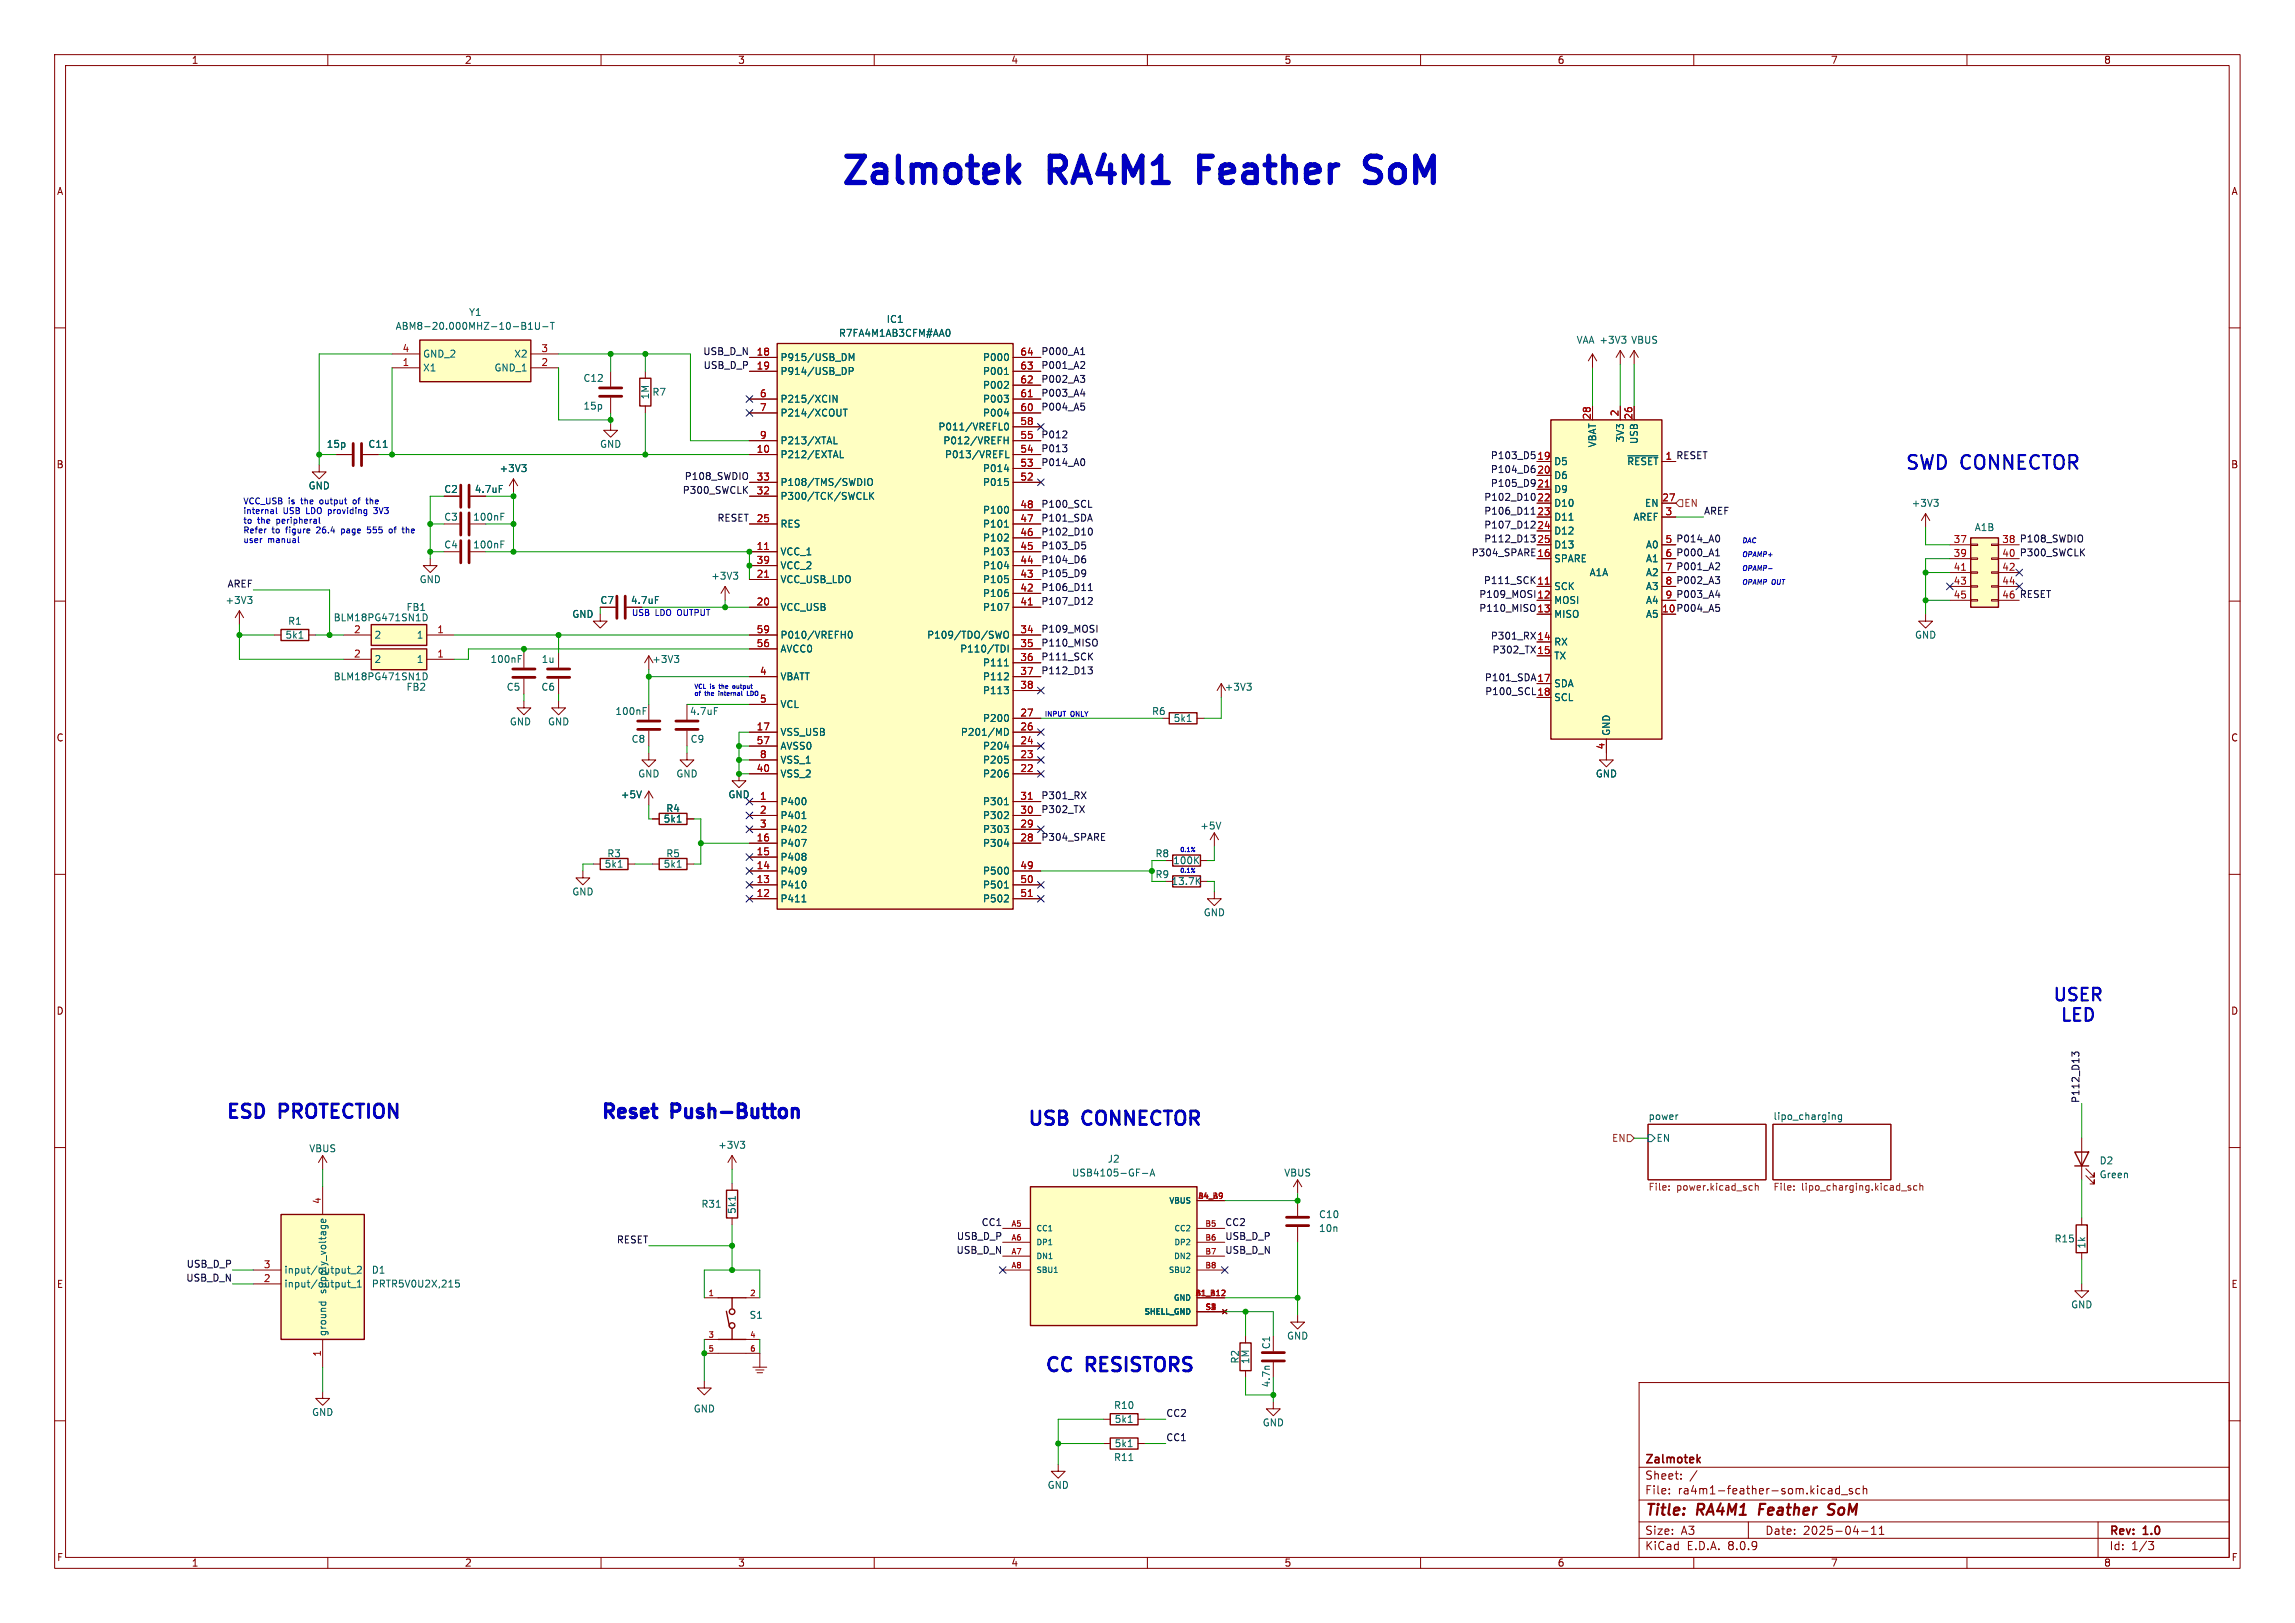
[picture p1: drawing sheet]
<svg xmlns="http://www.w3.org/2000/svg" width="297mm" height="210mm" viewBox="0 0 297 210" stroke-linecap="round" stroke-linejoin="round" font-family="sans-serif">
<defs><g id="words">
<g font-size="4.8" fill="#0000c2">
<text x="108.7" y="24.1">Zalmotek</text>
<text x="136" y="24.1">RA4M1</text>
<text x="156.7" y="24.1">Feather</text>
<text x="179.7" y="24.1">SoM</text>
</g>
<g font-size="2.5" fill="#0000c2">
<text x="246.5" y="60.9">SWD CONNECTOR</text>
<text x="29.2" y="144.9">ESD</text>
<text x="36.3" y="144.9">PROTECTION</text>
<text x="77.7" y="144.9">Reset</text>
<text x="87.2" y="144.9">Push-Button</text>
<text x="132.9" y="145.7">USB</text>
<text x="140.3" y="145.7">CONNECTOR</text>
<text x="135.1" y="177.6">CC</text>
<text x="140.7" y="177.6">RESISTORS</text>
</g>
<g font-size="2.3" fill="#0000c2">
<text x="265.5" y="129.7">USER</text>
<text x="266.5" y="132.3">LED</text>
</g>
<g font-size="2" fill="#840000">
<text x="212.8" y="196.5">Title:</text>
<text x="219.7" y="196.5">RA4M1</text>
<text x="228.2" y="196.5">Feather</text>
<text x="237.8" y="196.5">SoM</text>
</g>
<g font-size="1.5" fill="#840000">
<text x="212.8" y="191.6">Sheet:</text>
<text x="212.8" y="189.6">Zalmotek</text>
<text x="212.8" y="193.5">File:</text>
<text x="217.1" y="193.5">ra4m1-feather-som.kicad_sch</text>
<text x="212.8" y="200.7">KiCad</text>
<text x="212.8" y="198.7">Size:</text>
<text x="217.5" y="198.7">A3</text>
<text x="218.3" y="200.7">E.D.A.</text>
<text x="223.7" y="200.7">8.0.9</text>
<text x="228.4" y="198.7">Date:</text>
<text x="233.3" y="198.7">2025-04-11</text>
<text x="272.9" y="198.9">Rev:</text>
<text x="272.9" y="200.7">Id:</text>
<text x="275.8" y="200.7">1/3</text>
<text x="277.4" y="198.9">1.0</text>
</g>
<g font-size="1.3" fill="#840000">
<text x="24.7" y="8.4">1</text>
<text x="60.1" y="8.4">2</text>
<text x="95.5" y="8.4">3</text>
<text x="130.8" y="8.4">4</text>
<text x="166.2" y="8.4">5</text>
<text x="201.5" y="8.4">6</text>
<text x="236.9" y="8.4">7</text>
<text x="272.2" y="8.4">8</text>
<text x="7.3" y="25.4">A</text>
<text x="288.7" y="25.4">A</text>
<text x="7.2" y="60.7">B</text>
<text x="288.7" y="60.7">B</text>
<text x="215" y="79.3">10 P004_A5</text>
<text x="7.2" y="96.1">C</text>
<text x="288.7" y="96.1">C</text>
<text x="7.2" y="131.4">D</text>
<text x="288.7" y="131.4">D</text>
<text x="7.3" y="166.8">E</text>
<text x="288.7" y="166.8">E</text>
<text x="7.3" y="202.1">F</text>
<text x="24.7" y="202.9">1</text>
<text x="60.1" y="202.9">2</text>
<text x="95.5" y="202.9">3</text>
<text x="130.8" y="202.9">4</text>
<text x="166.2" y="202.9">5</text>
<text x="201.5" y="202.9">6</text>
<text x="236.9" y="202.9">7</text>
<text x="272.2" y="202.9">8</text>
<text x="288.7" y="202.1">F</text>
</g>
<g font-size="1.3" fill="#006464">
<text x="60.6" y="41">Y1</text>
<text x="114.7" y="41.9">IC1</text>
<text x="51.1" y="42.8">ABM8-20.000MHZ-10-B1U-T</text>
<text x="54.7" y="46.4">GND_2</text>
<text x="66.5" y="46.4">X2</text>
<text x="100.9" y="46.9">P915/USB_DM</text>
<text x="108.5" y="43.7">R7FA4M1AB3CFM#AA0</text>
<text x="127.1" y="46.9">P000</text>
<text x="204" y="44.6">VAA +3V3</text>
<text x="211" y="44.6">VBUS</text>
<text x="54.7" y="48.2">X1</text>
<text x="63.9" y="48.2">GND_1</text>
<text x="75.4" y="49.6">C12</text>
<text x="75.4" y="53.1">15p</text>
<text x="84.1" y="51.7" transform="rotate(-90 84.1 51.7)">1M</text>
<text x="84.4" y="51.3">R7</text>
<text x="100.9" y="48.7">P914/USB_DP</text>
<text x="100.9" y="52.2">P215/XCIN</text>
<text x="127.1" y="52.2">P003</text>
<text x="127.1" y="50.4">P002</text>
<text x="127.1" y="48.7">P001</text>
<text x="42.2" y="58.1">15p</text>
<text x="47.6" y="58.1">C11</text>
<text x="77.6" y="58.1">GND</text>
<text x="100.9" y="59.4">P212/EXTAL</text>
<text x="100.9" y="54">P214/XCOUT</text>
<text x="100.9" y="57.6">P213/XTAL</text>
<text x="121.4" y="55.8">P011/VREFL0</text>
<text x="122" y="57.6">P012/VREFH</text>
<text x="122.2" y="59.4">P013/VREFL</text>
<text x="127.1" y="54">P004</text>
<text x="206.7" y="58" transform="rotate(-90 206.7 58)">VBAT</text>
<text x="210.3" y="57.3" transform="rotate(-90 210.3 57.3)">3V3</text>
<text x="212.1" y="57.5" transform="rotate(-90 212.1 57.5)">USB</text>
<text x="39.9" y="63.5">GND</text>
<text x="57.4" y="63.9">C2</text>
<text x="61.4" y="63.9">4.7uF</text>
<text x="64.6" y="61.2">+3V3</text>
<text x="100.9" y="64.8">P300/TCK/SWCLK</text>
<text x="100.9" y="63">P108/TMS/SWDIO</text>
<text x="127.1" y="63">P015</text>
<text x="127.1" y="61.2">P014</text>
<text x="201.1" y="60.3">D5</text>
<text x="201.1" y="62.1">D6</text>
<text x="201.1" y="63.9">D9</text>
<text x="201.1" y="65.7">D10</text>
<text x="210.5" y="60.3">~{RESET}</text>
<text x="212.8" y="65.7">EN</text>
<text x="247.3" y="65.7">+3V3</text>
<text x="57.4" y="67.5">C3</text>
<text x="57.4" y="71.1">C4</text>
<text x="61.2" y="67.5">100nF</text>
<text x="61.2" y="71.1">100nF</text>
<text x="100.9" y="68.4">RES</text>
<text x="127.1" y="70.2">P102</text>
<text x="127.1" y="68.4">P101</text>
<text x="127.1" y="66.6">P100</text>
<text x="201.1" y="67.5">D11</text>
<text x="201.1" y="69.3">D12</text>
<text x="201.1" y="71.1">D13</text>
<text x="211.3" y="67.5">AREF</text>
<text x="212.9" y="71.1">A0</text>
<text x="255.5" y="68.9">A1B</text>
<text x="54.2" y="75.6">GND</text>
<text x="92" y="75.1">+3V3</text>
<text x="100.9" y="72">VCC_1</text>
<text x="100.9" y="75.6">VCC_USB_LDO</text>
<text x="100.9" y="73.8">VCC_2</text>
<text x="127.1" y="77.4">P106</text>
<text x="127.1" y="75.6">P105</text>
<text x="127.1" y="73.8">P104</text>
<text x="127.1" y="72">P103</text>
<text x="201.1" y="76.5">SCK</text>
<text x="201.1" y="72.9">SPARE</text>
<text x="205.6" y="74.7">A1A</text>
<text x="212.9" y="72.9">A1</text>
<text x="212.9" y="74.7">A2</text>
<text x="212.9" y="76.5">A3</text>
<text x="29.1" y="78.3">+3V3</text>
<text x="36.9" y="82.8">5k1</text>
<text x="37.2" y="81">R1</text>
<text x="43.1" y="80.5">BLM18PG471SN1D</text>
<text x="48.4" y="82.8">2</text>
<text x="52.5" y="79.2">FB1</text>
<text x="53.9" y="82.8">1</text>
<text x="74" y="80.1">GND</text>
<text x="77.6" y="78.3">C7</text>
<text x="81.6" y="78.3">4.7uF</text>
<text x="100.9" y="79.2">VCC_USB</text>
<text x="100.9" y="82.8">P010/VREFH0</text>
<text x="119.9" y="82.8">P109/TDO/SWO</text>
<text x="127.1" y="79.2">P107</text>
<text x="201.1" y="78.3">MOSI</text>
<text x="201.1" y="80.1">MISO</text>
<text x="201.1" y="83.7">RX</text>
<text x="212.9" y="80.1">A5</text>
<text x="212.9" y="78.3">A4</text>
<text x="247.8" y="82.8">GND</text>
<text x="43.1" y="88.2">BLM18PG471SN1D</text>
<text x="48.4" y="85.9">2</text>
<text x="52.5" y="89.5">FB2</text>
<text x="53.9" y="85.9">1</text>
<text x="63.4" y="85.9">100nF</text>
<text x="65.5" y="89.5">C5</text>
<text x="70" y="89.5">C6</text>
<text x="70" y="85.9">1u</text>
<text x="84.3" y="85.9">+3V3</text>
<text x="100.9" y="88.2">VBATT</text>
<text x="100.9" y="84.6">AVCC0</text>
<text x="124.2" y="84.6">P110/TDI</text>
<text x="127.1" y="86.4">P111</text>
<text x="127.1" y="88.2">P112</text>
<text x="127.1" y="90">P113</text>
<text x="158.4" y="89.5">+3V3</text>
<text x="201.1" y="85.5">TX</text>
<text x="201.1" y="89.1">SDA</text>
<text x="65.9" y="94">GND</text>
<text x="70.8" y="94">GND</text>
<text x="79.6" y="92.7">100nF</text>
<text x="89.2" y="92.7">4.7uF</text>
<text x="100.9" y="95.4">VSS_USB</text>
<text x="100.9" y="91.8">VCL</text>
<text x="124.3" y="95.4">P201/MD</text>
<text x="127.1" y="93.6">P200</text>
<text x="149" y="92.7">R6</text>
<text x="151.8" y="93.6">5k1</text>
<text x="201.1" y="90.9">SCL</text>
<text x="208.5" y="95.3" transform="rotate(-90 208.5 95.3)">GND</text>
<text x="81.7" y="96.2">C8</text>
<text x="82.5" y="100.7">GND</text>
<text x="87.5" y="100.7">GND</text>
<text x="89.3" y="96.2">C9</text>
<text x="100.9" y="100.7">VSS_2</text>
<text x="100.9" y="97.1">AVSS0</text>
<text x="100.9" y="98.9">VSS_1</text>
<text x="127.1" y="100.7">P206</text>
<text x="127.1" y="98.9">P205</text>
<text x="127.1" y="97.1">P204</text>
<text x="206.4" y="100.7">GND</text>
<text x="80.3" y="103.4">+5V</text>
<text x="85.8" y="106.6">5k1</text>
<text x="86.2" y="105.2">R4</text>
<text x="94.2" y="103.4">GND</text>
<text x="100.9" y="104.3">P400</text>
<text x="100.9" y="106.1">P401</text>
<text x="100.9" y="107.9">P402</text>
<text x="127.1" y="107.9">P303</text>
<text x="127.1" y="106.1">P302</text>
<text x="127.1" y="104.3">P301</text>
<text x="155.3" y="107.5">+5V</text>
<text x="78.2" y="112.4">5k1</text>
<text x="78.5" y="111.1">R3</text>
<text x="85.8" y="112.4">5k1</text>
<text x="86.2" y="111.1">R5</text>
<text x="100.9" y="113.3">P409</text>
<text x="100.9" y="111.5">P408</text>
<text x="100.9" y="109.7">P407</text>
<text x="127.1" y="109.7">P304</text>
<text x="127.1" y="113.3">P500</text>
<text x="149.5" y="111.1">R8</text>
<text x="149.5" y="113.8">R9</text>
<text x="151.8" y="112">100K</text>
<text x="74" y="116">GND</text>
<text x="100.9" y="116.9">P411</text>
<text x="100.9" y="115.1">P410</text>
<text x="127.1" y="115.1">P501</text>
<text x="127.1" y="116.9">P502</text>
<text x="151.5" y="114.7">13.7K</text>
<text x="155.7" y="118.7">GND</text>
<text x="40" y="149.2">VBUS</text>
<text x="92.9" y="148.8">+3V3</text>
<text x="213.3" y="145">power</text>
<text x="214.3" y="147.9">EN</text>
<text x="229.4" y="145">lipo_charging</text>
<text x="138.7" y="152.4">USB4105-GF-A</text>
<text x="143.3" y="150.6">J2</text>
<text x="166.1" y="152.4">VBUS</text>
<text x="271.7" y="150.8">D2</text>
<text x="271.7" y="152.6">Green</text>
<text x="90.7" y="156.4">R31</text>
<text x="95.4" y="157.1" transform="rotate(-90 95.4 157.1)">5k1</text>
<text x="170.6" y="157.8">C10</text>
<text x="170.6" y="159.6">10n</text>
<text x="265.8" y="160.9">R15</text>
<text x="270" y="161.6" transform="rotate(-90 270 161.6)">1k</text>
<text x="36.7" y="166.7">input/output_1</text>
<text x="36.7" y="164.9">input/output_2</text>
<text x="42.4" y="167.5" transform="rotate(-90 42.4 167.5)">supply_voltage</text>
<text x="48" y="164.9">D1</text>
<text x="48" y="166.7">PRTR5V0U2X,215</text>
<text x="42.4" y="173" transform="rotate(-90 42.4 173)">ground</text>
<text x="96.9" y="170.8">S1</text>
<text x="166.5" y="173.5">GND</text>
<text x="268" y="169.4">GND</text>
<text x="160.5" y="176.5" transform="rotate(-90 160.5 176.5)">R2</text>
<text x="161.8" y="176.6" transform="rotate(-90 161.8 176.6)">1M</text>
<text x="164.5" y="179.6" transform="rotate(-90 164.5 179.6)">4.7n</text>
<text x="164.5" y="174.7" transform="rotate(-90 164.5 174.7)">C1</text>
<text x="40.3" y="183.4">GND</text>
<text x="89.7" y="182.9">GND</text>
<text x="144.1" y="182.5">R10</text>
<text x="144.2" y="184.3">5k1</text>
<text x="163.3" y="184.7">GND</text>
<text x="144.1" y="189.2">R11</text>
<text x="144.2" y="187.4">5k1</text>
<text x="135.5" y="192.8">GND</text>
</g>
<g font-size="1.3" fill="#a90000">
<text x="52" y="47.4">1</text>
<text x="52" y="45.6">4</text>
<text x="70" y="47.4">2</text>
<text x="70" y="45.6">3</text>
<text x="97.9" y="46.1">18</text>
<text x="97.9" y="47.9">19</text>
<text x="132" y="47.9">63</text>
<text x="132" y="46.1">64</text>
<text x="98.3" y="51.5">6</text>
<text x="98.3" y="53.3">7</text>
<text x="132" y="53.3">60</text>
<text x="132" y="51.5">61</text>
<text x="132" y="49.7">62</text>
<text x="209.5" y="53.9" transform="rotate(-90 209.5 53.9)">2</text>
<text x="97.9" y="58.6">10</text>
<text x="98.3" y="56.8">9</text>
<text x="132" y="58.6">54</text>
<text x="132" y="56.8">55</text>
<text x="132" y="55">58</text>
<text x="198.9" y="59.5">19</text>
<text x="205.9" y="54.4" transform="rotate(-90 205.9 54.4)">28</text>
<text x="211.3" y="54.4" transform="rotate(-90 211.3 54.4)">26</text>
<text x="215.5" y="59.5">1</text>
<text x="97.9" y="64">32</text>
<text x="97.9" y="62.2">33</text>
<text x="132" y="65.8">48</text>
<text x="132" y="62.2">52</text>
<text x="132" y="60.4">53</text>
<text x="198.9" y="61.3">20</text>
<text x="198.9" y="63.1">21</text>
<text x="198.9" y="64.9">22</text>
<text x="215" y="64.9">27</text>
<text x="97.9" y="71.2">11</text>
<text x="97.9" y="67.6">25</text>
<text x="132" y="71.2">45</text>
<text x="132" y="69.4">46</text>
<text x="132" y="67.6">47</text>
<text x="198.9" y="66.7">23</text>
<text x="198.9" y="68.5">24</text>
<text x="198.9" y="70.3">25</text>
<text x="215.5" y="66.7">3</text>
<text x="215.5" y="70.3">5</text>
<text x="252.8" y="70.3">37</text>
<text x="259" y="70.3">38</text>
<text x="97.9" y="74.8">21</text>
<text x="97.9" y="73">39</text>
<text x="132" y="76.6">42</text>
<text x="132" y="74.8">43</text>
<text x="132" y="73">44</text>
<text x="198.9" y="75.7">11</text>
<text x="198.9" y="77.5">12</text>
<text x="198.9" y="72.1">16</text>
<text x="215.5" y="72.1">6</text>
<text x="215.5" y="73.9">7</text>
<text x="215.5" y="75.7">8</text>
<text x="215.5" y="77.5">9</text>
<text x="252.8" y="72.1">39</text>
<text x="252.8" y="73.9">41</text>
<text x="252.8" y="75.7">43</text>
<text x="252.8" y="77.5">45</text>
<text x="259" y="72.1">40</text>
<text x="259" y="73.9">42</text>
<text x="259" y="75.7">44</text>
<text x="259" y="77.5">46</text>
<text x="45.7" y="82">2</text>
<text x="56.5" y="82">1</text>
<text x="97.9" y="78.4">20</text>
<text x="97.9" y="83.8">56</text>
<text x="97.9" y="82">59</text>
<text x="132" y="82">34</text>
<text x="132" y="83.8">35</text>
<text x="132" y="78.4">41</text>
<text x="198.9" y="79.3">13</text>
<text x="198.9" y="82.9">14</text>
<text x="215" y="79.3">10</text>
<text x="45.7" y="85.1">2</text>
<text x="56.5" y="85.1">1</text>
<text x="98.3" y="87.4">4</text>
<text x="132" y="85.6">36</text>
<text x="132" y="87.4">37</text>
<text x="132" y="89.2">38</text>
<text x="198.9" y="84.7">15</text>
<text x="198.9" y="88.3">17</text>
<text x="97.9" y="94.6">17</text>
<text x="98.3" y="91">5</text>
<text x="132" y="94.6">26</text>
<text x="132" y="92.8">27</text>
<text x="198.9" y="90.1">18</text>
<text x="97.9" y="99.9">40</text>
<text x="97.9" y="96.4">57</text>
<text x="98.3" y="98.2">8</text>
<text x="132" y="99.9">22</text>
<text x="132" y="98.2">23</text>
<text x="132" y="96.4">24</text>
<text x="207.7" y="97" transform="rotate(-90 207.7 97)">4</text>
<text x="98.3" y="103.5">1</text>
<text x="98.3" y="105.3">2</text>
<text x="98.3" y="107.1">3</text>
<text x="132" y="107.1">29</text>
<text x="132" y="105.3">30</text>
<text x="132" y="103.5">31</text>
<text x="97.9" y="112.5">14</text>
<text x="97.9" y="110.7">15</text>
<text x="97.9" y="108.9">16</text>
<text x="132" y="108.9">28</text>
<text x="132" y="112.5">49</text>
<text x="97.9" y="116.1">12</text>
<text x="97.9" y="114.3">13</text>
<text x="132" y="114.3">50</text>
<text x="132" y="116.1">51</text>
<text x="41.6" y="155.9" transform="rotate(-90 41.6 155.9)">4</text>
<text x="34.1" y="166">2</text>
<text x="34.1" y="164.2">3</text>
<text x="41.6" y="175.6" transform="rotate(-90 41.6 175.6)">1</text>
</g>
<g font-size="1.3" fill="#0f0f0f">
<text x="90.9" y="46">USB_D_N</text>
<text x="91" y="47.8">USB_D_P</text>
<text x="134.7" y="46">P000_A1</text>
<text x="134.7" y="47.8">P001_A2</text>
<text x="134.7" y="53.2">P004_A5</text>
<text x="134.7" y="51.4">P003_A4</text>
<text x="134.7" y="49.6">P002_A3</text>
<text x="134.7" y="58.6">P013</text>
<text x="134.7" y="56.8">P012</text>
<text x="192.9" y="59.5">P103_D5</text>
<text x="215.5" y="59.5">1 RESET</text>
<text x="88.3" y="64">P300_SWCLK</text>
<text x="88.5" y="62.2">P108_SWDIO</text>
<text x="134.7" y="65.8">P100_SCL</text>
<text x="134.7" y="60.4">P014_A0</text>
<text x="192" y="64.9">P102_D10</text>
<text x="192.9" y="63.1">P105_D9</text>
<text x="192.9" y="61.3">P104_D6</text>
<text x="92.8" y="67.6">RESET</text>
<text x="134.7" y="67.6">P101_SDA</text>
<text x="134.7" y="71.1">P103_D5</text>
<text x="134.7" y="69.3">P102_D10</text>
<text x="192" y="68.5">P107_D12</text>
<text x="192" y="70.2">P112_D13</text>
<text x="192" y="66.7">P106_D11</text>
<text x="215.5" y="70.3">5 P014_A0</text>
<text x="220.5" y="66.7">AREF</text>
<text x="261.3" y="70.2">P108_SWDIO</text>
<text x="29.4" y="76.1">AREF</text>
<text x="134.7" y="72.9">P104_D6</text>
<text x="134.7" y="76.5">P106_D11</text>
<text x="134.7" y="74.7">P105_D9</text>
<text x="190.4" y="72">P304_SPARE 16</text>
<text x="191.4" y="77.4">P109_MOSI 12</text>
<text x="192" y="75.6">P111_SCK 11</text>
<text x="215.5" y="72.1">6 P000_A1</text>
<text x="215.5" y="73.9">7 P001_A2</text>
<text x="215.5" y="75.7">8 P002_A3</text>
<text x="215.5" y="77.5">9 P003_A4</text>
<text x="261.3" y="72">P300_SWCLK</text>
<text x="261.3" y="77.4">RESET</text>
<text x="134.7" y="83.7">P110_MISO</text>
<text x="134.7" y="81.9">P109_MOSI</text>
<text x="134.7" y="78.3">P107_D12</text>
<text x="191.4" y="79.2">P110_MISO 13</text>
<text x="192.9" y="82.8">P301_RX 14</text>
<text x="134.7" y="85.5">P111_SCK</text>
<text x="134.7" y="87.3">P112_D13</text>
<text x="192.1" y="88.2">P101_SDA 17</text>
<text x="193.1" y="84.6">P302_TX 15</text>
<text x="192.1" y="90">P100_SCL 18</text>
<text x="134.7" y="103.5">P301_RX</text>
<text x="134.7" y="105.3">P302_TX</text>
<text x="134.7" y="108.9">P304_SPARE</text>
<text x="269.2" y="142.8" transform="rotate(-90 269.2 142.8)">P112_D13</text>
<text x="79.8" y="160.9">RESET</text>
<text x="123.8" y="160.5">USB_D_P</text>
<text x="127" y="158.7">CC1</text>
<text x="158.5" y="158.7">CC2</text>
<text x="158.5" y="160.5">USB_D_P</text>
<text x="24" y="165.9">USB_D_N</text>
<text x="24.1" y="164.1">USB_D_P</text>
<text x="123.7" y="162.3">USB_D_N</text>
<text x="158.5" y="162.3">USB_D_N</text>
<text x="150.9" y="183.4">CC2</text>
<text x="150.9" y="186.5">CC1</text>
</g>
<g font-size="1.3" fill="#725600">
<text x="217.9" y="65.7">EN</text>
<text x="208.6" y="147.9">EN</text>
<text x="213.3" y="154.3">File:</text>
<text x="217" y="154.3">power.kicad_sch</text>
<text x="229.4" y="154.3">File:</text>
<text x="233.1" y="154.3">lipo_charging.kicad_sch</text>
</g>
<g font-size="1.1" fill="#0000c2">
<text x="31.4" y="65.3">VCC_USB</text>
<text x="37.3" y="65.3">is</text>
<text x="39.1" y="65.3">the</text>
<text x="41.7" y="65.3">output</text>
<text x="46.1" y="65.3">of</text>
<text x="48" y="65.3">the</text>
<text x="31.4" y="66.6">internal</text>
<text x="31.4" y="67.8">to</text>
<text x="31.4" y="69.1">Refer</text>
<text x="31.4" y="70.3">user</text>
<text x="33.3" y="67.8">the</text>
<text x="34.7" y="70.3">manual</text>
<text x="35.2" y="69.1">to</text>
<text x="35.9" y="67.8">peripheral</text>
<text x="36.7" y="66.6">USB</text>
<text x="37.1" y="69.1">figure</text>
<text x="39.8" y="66.6">LDO providing</text>
<text x="41.3" y="69.1">26.4</text>
<text x="44.6" y="69.1">page</text>
<text x="48.2" y="69.1">555</text>
<text x="48.8" y="66.6">3V3</text>
<text x="51.1" y="69.1">of</text>
<text x="53" y="69.1">the</text>
<text x="81.7" y="79.7">USB</text>
<text x="84.8" y="79.7">LDO OUTPUT</text>
</g>
<g font-size="1" fill="#006464">
<text x="151.2" y="155.9">VBUS</text>
<text x="134.1" y="159.5">CC1</text>
<text x="134.1" y="161.3">DP1</text>
<text x="151.9" y="159.5">CC2</text>
<text x="151.9" y="161.3">DP2</text>
<text x="134.1" y="163.1">DN1</text>
<text x="134.1" y="164.9">SBU1</text>
<text x="151.2" y="164.9">SBU2</text>
<text x="151.9" y="163.1">DN2</text>
<text x="148" y="170.2">SHELL_GND</text>
<text x="151.8" y="168.4">GND</text>
</g>
<g font-size="1" fill="#a90000">
<text x="155" y="155.2">B4_A9</text>
<text x="130.8" y="158.8">A5</text>
<text x="130.8" y="160.6">A6</text>
<text x="155.9" y="158.8">B5</text>
<text x="155.9" y="160.6">B6</text>
<text x="91.6" y="167.7">1</text>
<text x="97" y="167.7">2</text>
<text x="130.8" y="162.4">A7</text>
<text x="130.8" y="164.2">A8</text>
<text x="154.6" y="167.7">B1_A12</text>
<text x="155.9" y="162.4">B7</text>
<text x="155.9" y="164.2">B8</text>
<text x="91.6" y="173.1">3</text>
<text x="97" y="173.1">4</text>
<text x="155.9" y="169.5">S4</text>
<text x="156.6" y="169.5">1</text>
<text x="156.6" y="169.5">2</text>
<text x="91.6" y="174.9">5</text>
<text x="97" y="174.9">6</text>
</g>
<g font-size=".9" fill="#0000c2">
<text x="225.4" y="70.3">DAC</text>
<text x="225.4" y="75.7">OPAMP</text>
<text x="225.4" y="72.1">OPAMP+</text>
<text x="225.4" y="73.9">OPAMP-</text>
<text x="229.3" y="75.7">OUT</text>
<text x="135.1" y="92.8">INPUT</text>
<text x="138.6" y="92.8">ONLY</text>
</g>
<g font-size=".8" fill="#0000c2">
<text x="89.8" y="89.2">VCL</text>
<text x="91.9" y="89.2">is</text>
<text x="93.3" y="89.2">the</text>
<text x="95.3" y="89.2">output</text>
<text x="89.8" y="90.1">of</text>
<text x="91.3" y="90.1">the</text>
<text x="93.2" y="90.1">internal</text>
<text x="97.1" y="90.1">LDO</text>
<text x="152.7" y="113">0.1%</text>
<text x="152.7" y="110.3">0.1%</text>
</g>
</g></defs>
<g fill="none" stroke="#840000" stroke-width=".13">
<path d="M7.1 7.1h282.8v195.8h-282.8zM8.5 8.5h280v193h-280zM42.4 7.1v1.4M77.8 7.1v1.4M113.1 7.1v1.4M148.5 7.1v1.4M183.8 7.1v1.4M219.2 7.1v1.4M254.6 7.1v1.4M7.1 42.4h1.4M83.5 48v.9M83.5 52.5v.9"/>
<path d="M288.5 42.4h1.4M7.1 77.8h1.4M57.5 64.2h1.9M57.5 67.8h1.9M57.5 71.4h1.9M60.9 64.2h2M288.5 77.8h1.4M7.1 113.1h1.4M150.9 111.4h.9M150.9 114h.9M155.4 111.4h.9M155.4 114h.9"/>
<path d="M157.2 115.4v.9h.8l-.8 .9-.9-.9h.9M157.2 107.8l-.6 .9M157.2 107.8v1.8M157.2 107.8l.5 .9M288.5 113.1h1.4M7.1 148.5h1.4M167.9 152.7v1.8M167.9 155.4v1.9M167.9 158.8v1.9M167.9 152.7l-.5 .9M167.9 152.7l.6 .9M213.3 145.5h15.2v7.2h-15.2z"/>
<path d="M229.4 145.5h15.3v7.2h-15.3zM288.5 148.5h1.4M161.2 172.9v.9M161.2 177.4v.9M164.8 176.3v2M167.9 170.2v.9h.9l-.9 .9-.9-.9h.9M212.1 178.9h76.4v22.6h-76.4zM7.1 183.8h1.4M136.9 189.5v.9h.9l-.9 .9-.9-.9h.9M142.8 183.6h.9M142.8 186.8h.9M147.3 183.6h.9"/>
<path d="M147.3 186.8h.9M164.8 181.4v.9h.9l-.9 .9-.9-.9h.9M212.1 199h76.4M212.1 196.9h76.4M212.1 194.1h76.4M212.1 189.9h76.4M216 193.2v.1M216 192.7v.1M217.5 191.3v.1M217.5 190.7v.1M219.6 190.3l-.9 1.4M226.3 196.9v2.1"/>
<path d="M237 192.7l.1 .6M237.1 193.3h-.1M237.1 192.9h-.1M238 192.2v1.1M238 192.7l-.3-.1-.2 .2v.3l.1 .2h.4M238.3 193.4h.8M239.7 192.7l-.2-.1-.2 .2 .1 .1 .3 .1v.3h-.4M240.7 192.7l-.3-.1-.2 .2v.3l.1 .2h.4M240.9 198.1h.8M241.1 192.7l.2-.1 .2 .1 .1 .6M241.1 192.2v1.1M242.2 198.5h.6"/>
<path d="M242.2 197.8l.3-.3v1M243.2 198.5h.6M243.2 197.8l.3-.3v1M271.5 196.9v4.6M278.1 199.5h.6l-.3 .4 .3 .1v.3l-.2 .2h-.3M288.5 183.8h1.4M42.4 201.5v1.4M77.8 201.5v1.4M113.1 201.5v1.4M148.5 201.5v1.4M183.8 201.5v1.4M219.2 201.5v1.4"/>
<path d="M254.6 201.5v1.4"/>
</g>
<path d="M227.8 194.6l-.2 1.4M237.3 195.9a.6 .6 0 0 1-.8 0M237.3 194.6l-.5 .1a.33 .33 0 0 0-.2 .3 .33 .33 0 0 0 .3 .3l.4 .1" fill="none" stroke="#840000" stroke-width=".28"/>
<path d="M219.7 188.9l.3 .4M220 188.6l-.4 .4" fill="none" stroke="#840000" stroke-width=".21"/>
<g fill="none" stroke="#006464" stroke-width=".13">
<path d="M64.6 62.8h.4M64.8 66.8h.3M64.8 66.4h.5M64.8 70.4h.3M64.8 70h.5M154.7 111.2l.4 .6M154.9 113.9l.4 .6M155.1 110.9l-.5 .5M155.3 113.6l-.5 .5M158 106.4l-.3 .9M213.3 146.8h.4l.5 .5-.5 .4h-.4zM217.1 144.3h.1"/>
<path d="M237.2 144.3h.3v.6M238.3 144.3h-.2l-.2 .1 .1 .4h.3M238.3 144.3v.7l-.2 .2-.2-.1M164.3 176.8h-.6M146 184.1h.5M146 187.2h.5M146.1 189h.5"/>
</g>
<path d="M216 153.9v.1M216 153.5h.1M226.5 153.4l.3 .1M226.8 154h-.3M227.2 153.5l.1-.1 .2 .1v.5M227.2 153.1v.9M232.2 153.9v.1M232.2 153.5h.1M247.3 153.5l-.3-.1-.1 .1 .1 .2 .3 .1v.2h-.4M248.1 153.5l-.3-.1-.2 .2 .1 .4h.4M248.5 153.5l.1-.1 .2 .1v.5M248.5 153.1v.9" fill="none" stroke="#725600" stroke-width=".13"/>
<path d="M59.6 62.8v2.8M59.6 66.4v2.8M59.6 70v2.8M60.7 62.8v2.8M60.7 66.4v2.8M60.7 70v2.8M166.5 158.6h2.9M166.5 157.5h2.9M163.3 176.1h2.9M163.3 175h2.9" fill="none" stroke="#840000" stroke-width=".36"/>
<path d="M82.8 48.9h1.4v3.6h-1.4zM151.8 110.6h3.6v1.5h-3.6zM151.8 113.3h3.6v1.5h-3.6zM160.5 173.8h1.4v3.6h-1.4zM143.7 182.9h3.6v1.5h-3.6zM143.7 186.1h3.6v1.4h-3.6z" fill="none" stroke="#840000" stroke-width=".18"/>
<path d="M54.3 44h14.4v5.4h-14.4z" fill="#ffffc2"/>
<path d="M54.3 44h14.4v5.4h-14.4z" fill="none" stroke="#840000" stroke-width=".18"/>
<path d="M50.7 47.6h3.6M50.7 45.8h3.6M68.7 47.6h3.6M68.7 45.8h3.6M79 48v2M79 51.5v1.9" fill="none" stroke="#840000" stroke-width=".13"/>
<path d="M67.5 41.7l.5 .1v.2l-.2 .1M67.5 42.1h.3M67.8 42.1l.3 .2-.1 .2-.5 .1M68.4 42.6h.5M68.4 42l.3-.3v.9M69.3 41.7v.7l.2 .2h.2l.1-.2v-.7M70.2 42.3h.7M71.2 41.7h.5M71.5 41.7v.9" fill="none" stroke="#006464" stroke-width=".13"/>
<path d="M77.6 51.3h2.9M77.6 50.2h2.9" fill="none" stroke="#840000" stroke-width=".36"/>
<path d="M133.4 153.6h21.5v17.9h-21.5z" fill="#ffffc2"/>
<path d="M77.7 111.1h3.6v1.4h-3.6zM133.4 153.6h21.5v17.9h-21.5z" fill="none" stroke="#840000" stroke-width=".18"/>
<g fill="none" stroke="#840000" stroke-width=".13">
<path d="M79 54.8v.9h.9l-.9 .9-.9-.9h.9M66.5 62l-.6 .9M66.5 62v1.8M66.5 62l.5 .9M249.2 66.5l-.5 .9M249.2 66.5v1.7M249.2 66.5l.5 .9M157.5 89.4l.5-.9v1.7M75.4 112.7v.9h.9l-.9 .9-.9-.9h.9M76.8 111.8h.9M81.3 111.8h.9M129.8 158.9h3.6"/>
<path d="M154.9 155.4h3.6M154.9 158.9h3.6M129.8 160.7h3.6M129.8 162.5h3.6M129.8 164.3h3.6M154.9 167.9h3.6M154.9 160.7h3.6M154.9 162.5h3.6M154.9 164.3h3.6M154.9 169.7h3.6M158.2 169.5l.6 .5M158.8 169.5l-.6 .5"/>
<path d="M41.8 180v.9h.9l-.9 .9-.9-.9h.9"/>
</g>
<path d="M158.1 167.7h.4M158.5 167v.2" fill="none" stroke="#a90000" stroke-width=".13"/>
<path d="M67.5 60.1h.6l-.3 .4M67.9 60.5l.2 .1v.3l-.2 .1M250.3 64.6h.5l-.3 .4M250.7 65l.1 .1v.2l-.1 .2M161.4 88.4h.5l-.3 .4M161.7 88.8l.2 .1v.2l-.2 .2M80 112.2h.5M147.8 151.8h.7M148.8 152.2l.3-.9 .3 .9M148.9 151.9h.4M136.4 164.7h.4" fill="none" stroke="#006464" stroke-width=".13"/>
<path d="M36.4 157.2h10.7v16.1h-10.7z" fill="#ffffc2"/>
<g fill="none" stroke="#840000" stroke-width=".18">
<path d="M151.3 92.2h3.6v1.5h-3.6zM85.3 111.1h3.6v1.4h-3.6zM36.4 157.2h10.7v16.1h-10.7zM94 154h1.5v3.6h-1.5zM92.9 173.3h3.6M92.9 167.9h3.6M94 169.7l.4 2M94.7 167.9v1.4M94.7 172v1.3"/>
<circle cx="94.7" cy="169.7" r=".36"/>
<circle cx="94.7" cy="171.5" r=".36"/>
</g>
<g fill="none" stroke="#840000" stroke-width=".13">
<path d="M77.7 79.5v.9h.9l-.9 .9-.9-.9h.9M77.7 78.6h2M81.1 78.6h2M93.8 75.9l-.5 .9M93.8 75.9v1.8M93.8 75.9l.6 .9M249.2 79.5v.9h.9l-.9 .9-.9-.9h.9M67.8 90.7v.9h.9l-.9 .9-.9-.9h.9M67.8 84.4v2M67.8 87.8v2M72.3 90.7v.9h.9l-.9 .9-.9-.9h.9M72.3 84.4v2"/>
<path d="M72.3 87.8v2M83.4 85.8l.6-.9v1.8M150.4 92.9h.9M154.9 92.9h.9M84.4 111.8h.9M88.9 111.8h.9M41.8 149.5v1.8M41.8 153.6v3.6M41.8 149.5l-.6 .9M41.8 149.5l.5 .9M94.7 149.5v1.8M94.7 153.1v.9"/>
<path d="M94.7 157.6v.9M94.7 149.5l-.5 .9M94.7 149.5l.6 .9M32.8 166.1h3.6M32.8 164.3h3.6M41.8 173.3v3.6M91.1 178.7v.9h.9l-.9 .9-.9-.9h.9M91.1 175.1h7.2v1.8M91.1 167.9h1.8M91.1 173.3h1.8M96.5 167.9h1.8M96.5 173.3h1.8"/>
<path d="M97.4 176.9h1.8M97.8 177.3h1.1M98 177.6h.7"/>
</g>
<g fill="none" stroke="#006464" stroke-width=".13">
<path d="M84.8 77.2h.4M94.9 74h.6l-.3 .4M95.3 74.4l.2 .2v.2l-.2 .1M67.1 85.2h.3M67.1 84.8h.4M87.3 84.8h.5l-.3 .4M87.7 85.2l.1 .1v.2l-.1 .2M153.6 93.4h.6M87.6 112.2h.6M41.6 158.6h.7h.1l.1 .3M41.6 158.6v.2M42.1 157.8l.1 .3-.2 .1-.4-.1v-.3h.2l.1 .4"/>
<path d="M42.1 158.6l.1 .2M92.7 156.2h.5M95.1 154.8v.5M95.8 147.7h.6l-.3 .3M96.2 148l.2 .2v.2l-.2 .2M41.3 168.5h.9M41.6 168.5v.2M42.1 168.5l.1 .2M45 165.9h.3M45 164.1h.3M45.1 163.8v.8l.2 .1M45.1 165.6v.8l.2 .1"/>
<path d="M45.4 166.6h.7M45.4 164.8h.7M46.2 166.5h.6M46.2 165.9l.3-.3v.9M46.2 163.9l.4-.1 .2 .3-.6 .6h.6M59.4 165.6h-.4l-.1 .5 .2-.1h.3l.1 .2-.1 .3h-.1h-.4"/>
</g>
<path d="M79.8 77.1v2.9M80.9 77.1v2.9M66.4 86.6h2.8M66.4 87.6h2.8M70.9 86.6h2.8M70.9 87.6h2.8" fill="none" stroke="#840000" stroke-width=".36"/>
<path d="M100.6 44.5h30.5v73.1h-30.5z" fill="#ffffc2"/>
<path d="M100.6 44.5h30.5v73.1h-30.5zM36.4 81.4h3.6v1.5h-3.6zM85.3 105.2h3.6v1.5h-3.6z" fill="none" stroke="#840000" stroke-width=".18"/>
<g fill="none" stroke="#840000" stroke-width=".13">
<path d="M97 58.8h3.6M97 46.2h3.6M97 48h3.6M97 57h3.6M97 51.6h3.6M97 53.4h3.6M131.1 58.8h3.6M131.1 46.2h3.6M131.1 48h3.6M131.1 57h3.6M131.1 55.2h3.6M131.1 51.6h3.6"/>
<path d="M131.1 53.4h3.6M131.1 49.8h3.6M206.1 45.8l-.5 .9M206.1 45.8v1.8M206.1 45.8l.5 .9M97 71.4h3.6M97 78.6h3.6M97 75h3.6M97 67.8h3.6M97 64.2h3.6M97 62.4h3.6M97 73.2h3.6"/>
<path d="M131.1 71.4h3.6M131.1 78.6h3.6M131.1 75h3.6M131.1 67.8h3.6M131.1 62.4h3.6M131.1 73.2h3.6M131.1 76.8h3.6M131.1 69.6h3.6M131.1 66h3.6M131.1 60.6h3.6M35.5 82.2h.9M40 82.2h.9"/>
<path d="M84 91.1v2M84 94.6v1.9M88.9 91.1v2M88.9 94.6v1.9M97 94.7h3.6M97 98.3h3.6M97 96.5h3.6M97 82.2h3.6M97 84h3.6M97 87.6h3.6M97 91.1h3.6M131.1 94.7h3.6"/>
<path d="M131.1 98.3h3.6M131.1 96.5h3.6M131.1 92.9h3.6M131.1 82.2h3.6M131.1 84h3.6M131.1 85.8h3.6M131.1 87.6h3.6M131.1 89.4h3.6M84 102.4v1.8M84 102.4l-.6 .9M84 102.4l.5 .9M84.4 106h.9"/>
<path d="M88.9 106h.9M97 103.7h3.6M97 116.3h3.6M97 114.5h3.6M97 112.7h3.6M97 110.9h3.6M97 109.1h3.6M97 105.5h3.6M97 100.1h3.6M97 107.3h3.6M131.1 103.7h3.6M131.1 116.3h3.6"/>
<path d="M131.1 114.5h3.6M131.1 112.7h3.6M131.1 109.1h3.6M131.1 105.5h3.6M131.1 100.1h3.6M131.1 107.3h3.6"/>
</g>
<g fill="none" stroke="#006464" stroke-width=".13">
<path d="M107.9 56.5v.9h.5M108.3 51.1v.9l-.5-.9v.9M108.7 58.3v.9h.5M109.1 52.9h.5M109.4 52.9v.9M109.9 46.7v-.9l.3 .6 .3-.6v.9M109.9 48h.4l.1-.1v-.3h-.5v.9M122.6 42.6a.48 .48 0 0 1 .4 .5 .48 .48 0 0 1-.4 .4M130 56.5v.9M130 57h.5M130 51.1h.5l-.3 .4M130 53.5h.6"/>
<path d="M130 48.5h.5M130.1 54.8l.1-.1a.48 .48 0 0 1 .3 .5 .48 .48 0 0 1-.3 .4l-.2-.3zM130.2 58.3v.9h.4M130.4 45.8l.1 .3-.1 .5M130.4 49.4l.1 .1v.2l-.5 .5h.5M130.4 51.5l.1 .2-.1 .3M130.5 56.5v.9M111.8 64.6h.5M111.9 61.9v.9M112.3 62.1l.2-.2a.3 .3 0 0 1 .4 .3v.3a.3 .3 0 0 1-.3 .3 .3 .3 0 0 1-.3-.3zM112.6 63.7v.9M112.7 64.1l.4 .5"/>
<path d="M113.1 63.7l-.5 .5M130 78.1h.6l-.4 .9M130 70.9h.5l-.3 .3M130 73.3h.6M130 68.2h.5M130 60.7h.6M130 61.9h.5M130 74.5h.5M130.4 62.3l.1 .1-.1 .4M130.4 65.6l.1 .3-.1 .4M130.4 69.1l.1 .2v.2l-.5 .5h.5M130.4 71.3l.1 .1-.1 .4"/>
<path d="M130.4 74.9l.1 .1-.1 .4M130.4 76.7l.1 .1-.1 .3M38.7 82.6h.5M83.2 92h.3M83.2 91.6h.5M92.5 91.6h.4M109.9 81.8l.1-.1a.48 .48 0 0 1 .3 .4 .48 .48 0 0 1-.3 .5l-.2-.4zM129.6 81.7l-.2 .9M129.8 83.5a.48 .48 0 0 1 .3 .4 .48 .48 0 0 1-.3 .5M130 81.8l.1-.1a.3 .3 0 0 1 .4 .3v.3a.3 .3 0 0 1-.3 .3 .3 .3 0 0 1-.3-.3zM130 88.9h.5l-.3 .3M130 94.3a.45 .45 0 0 1 .5 .4 .45 .45 0 0 1-.5 .4z"/>
<path d="M130 96.6h.6M130 86.2h.5M130 97.8h.5M130.4 87.1l.1 .1v.3l-.5 .5h.5M130.4 89.2l.1 .2-.1 .3M130.4 92.5l.1 .3-.1 .5M130.4 98.2l.1 .2-.1 .3M130.5 83.5v.9M83 102.3l-.3 .9M87.6 106.4h.6M103.7 108.6h.6l-.3 .9M103.8 116.7h.5"/>
<path d="M103.8 105.9h.5M104.2 103.3l.1 .3-.1 .4M104.2 106.9l.1 .1v.2l-.6 .5h.6M104.2 110.5l.1 .1-.1 .2M104.2 110.8l.1 .2-.1 .3M104.2 112.3l.1 .4-.1 .3M104.2 114.1l.1 .2-.1 .5M104.3 112.6l-.1 .1M130 106.8h.5l-.3 .4M130 109.2h.6M130 104.1h.5M130 114.9h.5"/>
<path d="M130.4 115.8l.1 .2v.2l-.5 .5h.5M130.4 105.1l.1 .1v.2l-.5 .5h.5M130.4 100l.1 .2-.1 .3M130.4 107.2l.1 .1-.1 .4M130.4 112.3l.1 .3-.1 .4"/>
</g>
<path d="M133.1 51.3h.5M99 71.1h.5M99 74.7h.5M133.1 78.3h.5M133.1 103.4h.5M133.1 116h.5" fill="none" stroke="#a90000" stroke-width=".13"/>
<path d="M82.5 93.3h2.9M82.5 94.4h2.9M87.5 93.3h2.8M87.5 94.4h2.8" fill="none" stroke="#840000" stroke-width=".36"/>
<path d="M200.7 54.3h14.4v41.3h-14.4z" fill="#ffffc2"/>
<path d="M200.7 54.3h14.4v41.3h-14.4zM268.5 149.1h1.8l-.9 1.8zM268.5 150.9h1.8M268.7 158.5h1.4v3.6h-1.4z" fill="none" stroke="#840000" stroke-width=".18"/>
<g fill="none" stroke="#840000" stroke-width=".13">
<path d="M43.6 58.8h1.9M47 58.8h1.9M198.9 59.7h1.8M206.1 52.5v1.8M209.7 52.5v1.8M211.5 45.3v1.8M211.5 52.5v1.8M211.5 45.3l-.6 .9M211.5 45.3l.5 .9M215.1 59.7h1.8M41.3 60.2v.9h.9l-.9 .9-.9-.9h.9M198.9 75.9h1.8"/>
<path d="M198.9 77.7h1.8M198.9 79.5h1.8M198.9 72.3h1.8M198.9 61.5h1.8M198.9 63.3h1.8M198.9 65.1h1.8M198.9 66.9h1.8M198.9 68.7h1.8M198.9 70.5h1.8M215.1 75.9h1.8M215.1 77.7h1.8M215.1 72.3h1.8"/>
<path d="M215.1 65.1h1.8M215.1 66.9h1.8M215.1 70.5h1.8M215.1 74.1h1.8M84 97.4v.9h.9l-.9 .9-.9-.9h.9M88.9 97.4v.9h.9l-.9 .9-.9-.9h.9M198.9 83.1h1.8M198.9 84.9h1.8M198.9 88.5h1.8M198.9 90.2h1.8M207.9 95.6v2.7h.9l-.9 .9-.9-.9h.9M269.4 147.3v5.4"/>
<path d="M269.4 157.6v.9M269.9 152.1l1.1 1.1v-.5v.5h-.5M269.9 151.2l1.1 1.1v-.5v.5h-.5M269.4 162.1v.9"/>
</g>
<path d="M49.6 57.9h.5M210.7 59h3.9M203.1 67.3h.5" fill="none" stroke="#006464" stroke-width=".13"/>
<path d="M200 75.6h.5M200 63h.5" fill="none" stroke="#a90000" stroke-width=".13"/>
<path d="M45.7 57.4v2.9M46.8 57.4v2.9" fill="none" stroke="#840000" stroke-width=".36"/>
<path d="M255 69.6h3.6v9h-3.6z" fill="#ffffc2"/>
<g fill="none" stroke="#840000" stroke-width=".13">
<path d="M252.3 70.5h2.7M252.3 72.3h2.7M252.3 74.1h2.7M252.3 75.9h2.7M252.3 77.7h2.7M255 77.6h.9v.2h-.9zM255 75.8h.9v.2h-.9zM255 74h.9v.2h-.9zM255 72.2h.9v.2h-.9zM255 70.4h.9v.2h-.9zM257.7 74h.9v.2h-.9zM257.7 77.6h.9v.2h-.9z"/>
<path d="M257.7 75.8h.9v.2h-.9zM257.7 72.2h.9v.2h-.9zM257.7 70.4h.9v.2h-.9zM258.6 70.5h2.7M258.6 72.3h2.7M258.6 74.1h2.7M258.6 75.9h2.7M258.6 77.7h2.7M269.4 166.1v.9h.9l-.9 .9-.9-.9h.9"/>
</g>
<path d="M255 69.6h3.6v9h-3.6z" fill="none" stroke="#840000" stroke-width=".18"/>
<path d="M253.9 73.8h.5" fill="none" stroke="#a90000" stroke-width=".13"/>
<path d="M48 84h7.2v2.7h-7.2z" fill="#ffffc2"/>
<path d="M48 84h7.2v2.7h-7.2z" fill="none" stroke="#840000" stroke-width=".18"/>
<path d="M55.7 72.3v.9h.9l-.9 .9-.9-.9h.9M44.5 85.3h3.5M55.2 85.3h3.6" fill="none" stroke="#840000" stroke-width=".13"/>
<path d="M54.8 87.1a.45 .45 0 0 1 .5 .4 .45 .45 0 0 1-.5 .5z" fill="none" stroke="#006464" stroke-width=".13"/>
<path d="M48 80.8h7.2v2.7h-7.2z" fill="#ffffc2"/>
<path d="M48 80.8h7.2v2.7h-7.2z" fill="none" stroke="#840000" stroke-width=".18"/>
<g fill="none" stroke="#840000" stroke-width=".13">
<path d="M43.6 58.8h1.9M47 58.8h1.9M97 58.8h3.6M97 46.2h3.6M97 48h3.6M97 57h3.6M97 51.6h3.6M97 53.4h3.6M131.1 58.8h3.6M131.1 46.2h3.6M131.1 48h3.6M131.1 57h3.6"/>
<path d="M131.1 55.2h3.6M131.1 51.6h3.6M131.1 53.4h3.6M131.1 49.8h3.6M198.9 59.7h1.8M206.1 52.5v1.8M209.7 45.3l-.6 .9M209.7 45.3v1.8M209.7 52.5v1.8M209.7 45.3l.5 .9M211.5 52.5v1.8M215.1 59.7h1.8"/>
<path d="M31 79l-.6 .9M31 79v1.8M31 79l.5 .9M57.5 64.2h1.9M60.9 64.2h2M77.7 78.6h2M81.1 78.6h2M97 64.2h3.6M97 78.6h3.6M97 71.4h3.6M97 75h3.6M97 67.8h3.6"/>
<path d="M97 62.4h3.6M97 73.2h3.6M131.1 78.6h3.6M131.1 71.4h3.6M131.1 75h3.6M131.1 67.8h3.6M131.1 62.4h3.6M131.1 73.2h3.6M131.1 76.8h3.6M131.1 69.6h3.6M131.1 66h3.6M131.1 60.6h3.6"/>
<path d="M198.9 75.9h1.8M198.9 77.7h1.8M198.9 79.5h1.8M198.9 72.3h1.8M198.9 61.5h1.8M198.9 63.3h1.8M198.9 65.1h1.8M198.9 66.9h1.8M198.9 68.7h1.8M198.9 70.5h1.8M215.1 75.9h1.8M215.1 77.7h1.8"/>
<path d="M215.1 72.3h1.8M215.1 65.1h1.8M215.1 66.9h1.8M215.1 70.5h1.8M215.1 74.1h1.8M44.5 82.2h3.5M55.2 82.2h3.6M97 82.2h3.6M97 94.7h3.6M97 98.3h3.6M97 96.5h3.6M97 84h3.6"/>
<path d="M97 87.6h3.6M97 91.1h3.6M131.1 82.2h3.6M131.1 94.7h3.6M131.1 98.3h3.6M131.1 96.5h3.6M131.1 92.9h3.6M131.1 84h3.6M131.1 85.8h3.6M131.1 87.6h3.6M131.1 89.4h3.6M198.9 83.1h1.8"/>
<path d="M198.9 84.9h1.8M198.9 88.5h1.8M198.9 90.2h1.8M207.9 95.6v1.8M84.4 106h.9M88.9 106h.9M95.6 100.1v.9h.9l-.9 .9-.9-.9h.9M97 103.7h3.6M97 116.3h3.6M97 114.5h3.6M97 112.7h3.6M97 110.9h3.6"/>
<path d="M97 109.1h3.6M97 105.5h3.6M97 100.1h3.6M97 107.3h3.6M131.1 103.7h3.6M131.1 116.3h3.6M131.1 114.5h3.6M131.1 112.7h3.6M131.1 109.1h3.6M131.1 105.5h3.6M131.1 100.1h3.6M131.1 107.3h3.6"/>
</g>
<g fill="none" stroke="#006464" stroke-width=".13">
<path d="M49.6 57.9h.5M107.9 56.5v.9h.5M108.3 51.1v.9l-.5-.9v.9M108.7 58.3v.9h.5M109.1 52.9h.5M109.4 52.9v.9M109.9 46.7v-.9l.3 .6 .3-.6v.9M109.9 48h.4l.1-.1v-.3h-.5v.9M122.6 42.6a.48 .48 0 0 1 .4 .5 .48 .48 0 0 1-.4 .4M130 56.5v.9M130 57h.5M130 51.1h.5l-.3 .4"/>
<path d="M130 53.5h.6M130 48.5h.5M130.1 54.8l.1-.1a.48 .48 0 0 1 .3 .5 .48 .48 0 0 1-.3 .4l-.2-.3zM130.2 58.3v.9h.4M130.4 45.8l.1 .3-.1 .5M130.4 49.4l.1 .1v.2l-.5 .5h.5M130.4 51.5l.1 .2-.1 .3M130.5 56.5v.9M209.9 43.5h.5l-.3 .4M210.2 43.9l.2 .1v.2l-.2 .2M210.7 59h3.9M32.1 77.2h.5l-.3 .3"/>
<path d="M32.4 77.5l.2 .2v.2l-.2 .2M54.8 79.4v.9a.46 .46 0 0 0 .5-.3 .46 .46 0 0 0-.3-.6M64.6 62.8h.4M67.5 60.1h.6l-.3 .4M67.9 60.5l.2 .1v.3l-.2 .1M84.8 77.2h.4M111.8 64.6h.5M111.9 61.9v.9M112.3 62.1l.2-.2a.3 .3 0 0 1 .4 .3v.3a.3 .3 0 0 1-.3 .3 .3 .3 0 0 1-.3-.3zM112.6 63.7v.9M112.7 64.1l.4 .5M113.1 63.7l-.5 .5"/>
<path d="M130 78.1h.6l-.4 .9M130 70.9h.5l-.3 .3M130 73.3h.6M130 68.2h.5M130 60.7h.6M130 61.9h.5M130 74.5h.5M130.4 62.3l.1 .1-.1 .4M130.4 65.6l.1 .3-.1 .4M130.4 69.1l.1 .2v.2l-.5 .5h.5M130.4 71.3l.1 .1-.1 .4M130.4 74.9l.1 .1-.1 .4"/>
<path d="M130.4 76.7l.1 .1-.1 .3M203.1 67.3h.5M109.9 81.8l.1-.1a.48 .48 0 0 1 .3 .4 .48 .48 0 0 1-.3 .5l-.2-.4zM129.6 81.7l-.2 .9M129.8 83.5a.48 .48 0 0 1 .3 .4 .48 .48 0 0 1-.3 .5M130 81.8l.1-.1a.3 .3 0 0 1 .4 .3v.3a.3 .3 0 0 1-.3 .3 .3 .3 0 0 1-.3-.3zM130 88.9h.5l-.3 .3M130 94.3a.45 .45 0 0 1 .5 .4 .45 .45 0 0 1-.5 .4zM130 96.6h.6M130 86.2h.5M130 97.8h.5M130.4 87.1l.1 .1v.3l-.5 .5h.5"/>
<path d="M130.4 89.2l.1 .2-.1 .3M130.4 92.5l.1 .3-.1 .5M130.4 98.2l.1 .2-.1 .3M130.5 83.5v.9M83 102.3l-.3 .9M87.6 106.4h.6M103.7 108.6h.6l-.3 .9M103.8 116.7h.5M103.8 105.9h.5M104.2 103.3l.1 .3-.1 .4M104.2 106.9l.1 .1v.2l-.6 .5h.6M104.2 110.5l.1 .1-.1 .2"/>
<path d="M104.2 110.8l.1 .2-.1 .3M104.2 112.3l.1 .4-.1 .3M104.2 114.1l.1 .2-.1 .5M104.3 112.6l-.1 .1M130 106.8h.5l-.3 .4M130 109.2h.6M130 104.1h.5M130 114.9h.5M130.4 115.8l.1 .2v.2l-.5 .5h.5M130.4 105.1l.1 .1v.2l-.5 .5h.5M130.4 100l.1 .2-.1 .3M130.4 107.2l.1 .1-.1 .4"/>
<path d="M130.4 112.3l.1 .3-.1 .4"/>
</g>
<path d="M217.3 64.7h.5v.9h-.5l-.4-.5zM210.6 146.8h.4l.5 .5-.5 .4h-.4z" fill="none" stroke="#725600" stroke-width=".13"/>
<g fill="none" stroke="#0f0f0f" stroke-width=".13">
<path d="M137.5 57.6h.6l-.3 .3M138 57.9l.1 .2-.1 .3M138 55.8l.1 .1-.1 .2-.5 .6h.6M139.8 48.6h.6l-.3 .3M139.9 45.9h.5M139.9 51h.5M139.9 52.2h.4M140 45.1l.1-.1v.9M140.2 59.4a.56 .56 0 0 1 0 .9M140.2 52.5l.2 .2v.2l-.2 .2M140.2 46.8l.2 .2-.1 .2-.5 .5h.6M140.2 48.9l.2 .2v.2l-.2 .2"/>
<path d="M140.3 50.7v.6M198.2 58.5h.4M198.3 58.8h.3M198.6 59.3l-.3 .1M140 70.1h.5M140.1 70.5h.2l.2 .1v.3l-.4 .1M140.2 72.3h.1l.2 .1v.3l-.3 .1M140.2 73.7h.1l.2 .2a.6 .6 0 0 1-.3 .7M140.2 71.9h.2M140.5 74.1l-.2 .2h-.1M140.8 76.4h.6M140.8 75.8l.3-.3v.9"/>
<path d="M140.9 65.6h.4M141 68.4l.1-.1a.48 .48 0 0 1 .3 .5 .48 .48 0 0 1-.3 .4h-.1M141 77.3l.3 .1 .1 .2-.6 .6h.6M141.1 66.5l.3 .9M198.1 69.2h.6l-.3 .4h.1M198.2 66.5h.5M198.2 65.9l.2-.3v.9M198.2 70.1h.3M198.3 67.4h.2M198.3 63.9h.2M198.3 64.7h.2M198.3 62h.2"/>
<path d="M198.3 62.6h.2M198.3 61.2h.2M198.3 60.6h.2M198.4 60.3h.2M198.5 62.9h-.1M198.6 67.8l-.5 .5h.6M222 74.6h.5l-.3 .4M222 71.9h.5M222 77h.6M222.1 78.2h.4M222.2 71.2l.1-.2v.9M222.3 69.2a.56 .56 0 0 1 0 .9"/>
<path d="M222.4 78.6l.1 .1v.2l-.1 .2M222.4 72.8l.1 .2v.2l-.5 .5h.5M222.4 75l.1 .1v.2l-.1 .2M222.5 76.7v.6M140.8 86.3h.6l-.3 .3 .2 .1 .1 .3-.2 .2h-.3M141 84.9l.4 .5M141.4 84.5l-.5 .5M141.9 82.7a.64 .64 0 0 1 0 .9M142 80.9v.9M139.7 104.3l.6 .9M139.9 102.5l.6 .9M140.3 104.3l-.6 .9"/>
<path d="M140.5 102.5l-.6 .9M142.6 108.7h.4M142.6 107.8h.4M269 136.6v-.3l-.1-.2-.3 .1-.1 .2-.4-.3v.6"/>
</g>
<path d="M130.9 22.3l1 1.3M131.9 21.3l-1.3 1.3M155.3 21.8h1.1M156.9 20.2h-1.6v3.4M176.7 23.5l.5 .1h.8l.3-.1M178.7 20.4l-.5-.2h-.8a.83 .83 0 0 0-.7 .8 .83 .83 0 0 0 .7 .8l.9 .4" fill="none" stroke="#0000c2" stroke-width=".68"/>
<g fill="none" stroke="#0000c2" stroke-width=".13">
<path d="M34.4 68.4h.1M35.3 65.9l.1 .2v.4M35.4 66.4l-.3 .1M35.4 66.1l-.3 .1M35.8 65.7v.6l.1 .2M38.6 69.4v.7l.1 .1M41.3 66.9v.7l.1 .1M44.2 68.4v.8M44.2 68.9l.2 .1M44.4 68.4l-.2 .1M45.8 64.7l-.1 .1v.3l.1 .1M47.4 64.7h.2"/>
<path d="M47.4 65.9l.1 .1M47.5 65.9l-.1 .7M47.5 66.4l-.1 .1M47.5 64.4v.7l.1 .1M47.5 68.9l.3 .1M47.9 68.2h-.3l-.1 .4 .3-.1M48.4 66.4l.3 .1M50.4 68.5l.2-.1 .2 .2v.2l-.2 .2-.2-.2zM52.6 68.2v.8M52.7 68.4l-.1 .1M228.9 73.6h.4M93 89.4v.1"/>
<path d="M93 88.7h.2M95.1 88.7h-.2l-.1 .1 .1 .2 .2 .1M96 90h.1M96.7 89.4v.6h.3"/>
</g>
<path d="M102.6 143.5l.2-.1 .4 .1 .1 .2v.9" fill="none" stroke="#0000c2" stroke-width=".42"/>
<g fill="none" stroke="#009600" stroke-width=".13">
<path d="M41.3 58.8h2.3M48.9 58.8h48.1M50.7 45.8h-9.4v14.4M50.7 47.6v11.2M72.3 47.6v6.7h6.7M72.3 45.8h17.1v11.2h7.6M79 45.8v2.2M79 53.4v1.4M83.5 45.8v2.2M83.5 53.4v5.4M206.1 47.6v4.9M209.7 47.1v5.4"/>
<path d="M211.5 47.1v5.4M32.8 76.3h9.9v5.9M55.7 71.4h1.8M55.7 67.8h1.8M57.5 64.2h-1.8v8.1M62.9 71.4h34.1v3.6M62.9 64.2h3.6M62.9 67.8h3.6M66.5 63.8v7.6M77.7 78.6v.9M83.1 78.6h13.9M93.8 77.7v.9"/>
<path d="M216.9 66.9h3.6M249.2 68.2v2.3h3.1M249.2 74.1h3.1M249.2 77.7h3.1M252.3 72.3h-3.1v7.2M31 80.8v4.5h13.5M31 82.2h4.5M40.9 82.2h3.6M58.8 82.2h38.2M67.8 84v.4M67.8 89.8v.9M72.3 82.2v2.2"/>
<path d="M72.3 89.8v.9M84 86.7v4.4M84 96.5v.9M84 87.6h13M88.9 96.5v.9M88.9 91.1h8.1M95.6 98.3h1.4M95.6 96.5h1.4M97 84h-36.4v1.3h-1.8M97 94.7h-1.4v5.4h1.4M134.7 92.9h15.7M158 90.2v2.7h-2.2"/>
<path d="M76.8 111.8h-1.4v.9M82.2 111.8h2.2M84 104.2v1.8h.4M89.8 106h.9v5.8h-.9M90.7 109.1h6.3M134.7 112.7h14.4M150.9 111.4h-1.8v2.6h1.8M156.3 114h.9v1.4M157.2 109.6v1.8h-.9M41.8 151.3v2.3M94.7 151.3v1.8M94.7 158.5v5.8"/>
<path d="M167.9 154.5v.9h-9.4M211.5 147.3h1.8M269.4 142.8v4.5M269.4 152.7v4.9M30.1 164.3h2.7M30.1 166.1h2.7M41.8 176.9v3.1M84 161.2h10.7M91.1 167.9v-3.6h7.2v3.6M91.1 173.3v5.4M98.3 173.3v1.8M158.5 169.7h6.3v3.2"/>
<path d="M158.5 167.9h9.4M161.2 169.7v3.2M161.2 178.3v2.2h3.6M164.8 178.3v3.1M167.9 160.7v9.5M269.4 163v3.1M136.9 186.8h5.9M142.8 183.6h-5.9v5.9M148.2 186.8h2.7M148.2 183.6h2.7"/>
</g>
<g fill="none" stroke="#000084" stroke-width=".13">
<path d="M96.6 51.2l.8 .9M96.6 53l.8 .9M97.4 51.2l-.8 .9M97.4 53l-.8 .9M134.3 54.8l.8 .9M135.1 54.8l-.8 .9M134.3 62l.8 .8M135.1 62l-.8 .8M251.9 75.5l.9 .8M252.8 75.5l-.9 .8M260.9 75.5l.9 .8M260.9 73.7l.9 .8"/>
<path d="M261.8 75.5l-.9 .8M261.8 73.7l-.9 .8M134.3 97.9l.8 .9M134.3 99.7l.8 .9M134.3 96.1l.8 .9M134.3 94.3l.8 .9M134.3 88.9l.8 .9M135.1 97.9l-.8 .9M135.1 99.7l-.8 .9M135.1 96.1l-.8 .9M135.1 94.3l-.8 .9M135.1 88.9l-.8 .9"/>
<path d="M96.6 114.1l.8 .8M96.6 115.9l.8 .8M96.6 112.3l.8 .8M96.6 103.3l.8 .9M96.6 110.5l.8 .8M96.6 106.9l.8 .8M96.6 105.1l.8 .8M97.4 114.1l-.8 .8M97.4 115.9l-.8 .8M97.4 112.3l-.8 .8M97.4 103.3l-.8 .9M97.4 110.5l-.8 .8"/>
<path d="M97.4 106.9l-.8 .8M97.4 105.1l-.8 .8M134.3 114.1l.8 .8M134.3 106.9l.8 .8M134.3 115.9l.8 .8M135.1 114.1l-.8 .8M135.1 106.9l-.8 .8M135.1 115.9l-.8 .8M129.3 163.9l.9 .9M130.2 163.9l-.9 .9M158.1 163.9l.8 .9M158.9 163.9l-.8 .9"/>
</g>
<path d="M133.1 51.3h.5M99 71.1h.5M99 74.7h.5M133.1 78.3h.5M200 75.6h.5M200 63h.5M133.1 103.4h.5M133.1 116h.5" fill="none" stroke="#a90000" stroke-width=".13"/>
<g fill="#009600" stroke="#009600" stroke-width=".13">
<circle cx="42.7" cy="82.2" r=".32"/>
<circle cx="50.7" cy="58.8" r=".32"/>
<circle cx="41.3" cy="58.8" r=".32"/>
<circle cx="31" cy="82.2" r=".32"/>
<circle cx="55.7" cy="67.8" r=".32"/>
<circle cx="55.7" cy="71.4" r=".32"/>
<circle cx="95.6" cy="96.5" r=".32"/>
<circle cx="95.6" cy="98.3" r=".32"/>
<circle cx="95.6" cy="100.1" r=".32"/>
<circle cx="66.5" cy="71.4" r=".32"/>
<circle cx="66.5" cy="67.8" r=".32"/>
<circle cx="79" cy="54.3" r=".32"/>
<circle cx="97" cy="71.4" r=".32"/>
<circle cx="83.5" cy="58.8" r=".32"/>
<circle cx="79" cy="45.8" r=".32"/>
<circle cx="83.5" cy="45.8" r=".32"/>
<circle cx="66.5" cy="64.2" r=".32"/>
<circle cx="84" cy="87.6" r=".32"/>
<circle cx="93.8" cy="78.6" r=".32"/>
<circle cx="97" cy="73.2" r=".32"/>
<circle cx="72.3" cy="82.2" r=".32"/>
<circle cx="67.8" cy="84" r=".32"/>
<circle cx="90.7" cy="109.1" r=".32"/>
<circle cx="94.7" cy="164.3" r=".32"/>
<circle cx="94.7" cy="161.2" r=".32"/>
<circle cx="91.1" cy="175.1" r=".32"/>
<circle cx="149.1" cy="112.7" r=".32"/>
<circle cx="164.8" cy="180.5" r=".32"/>
<circle cx="167.9" cy="167.9" r=".32"/>
<circle cx="161.2" cy="169.7" r=".32"/>
<circle cx="136.9" cy="186.8" r=".32"/>
<circle cx="167.9" cy="155.4" r=".32"/>
<circle cx="249.2" cy="74.1" r=".32"/>
<circle cx="249.2" cy="77.7" r=".32"/>
</g>
<use href="#words"/>
</svg>
